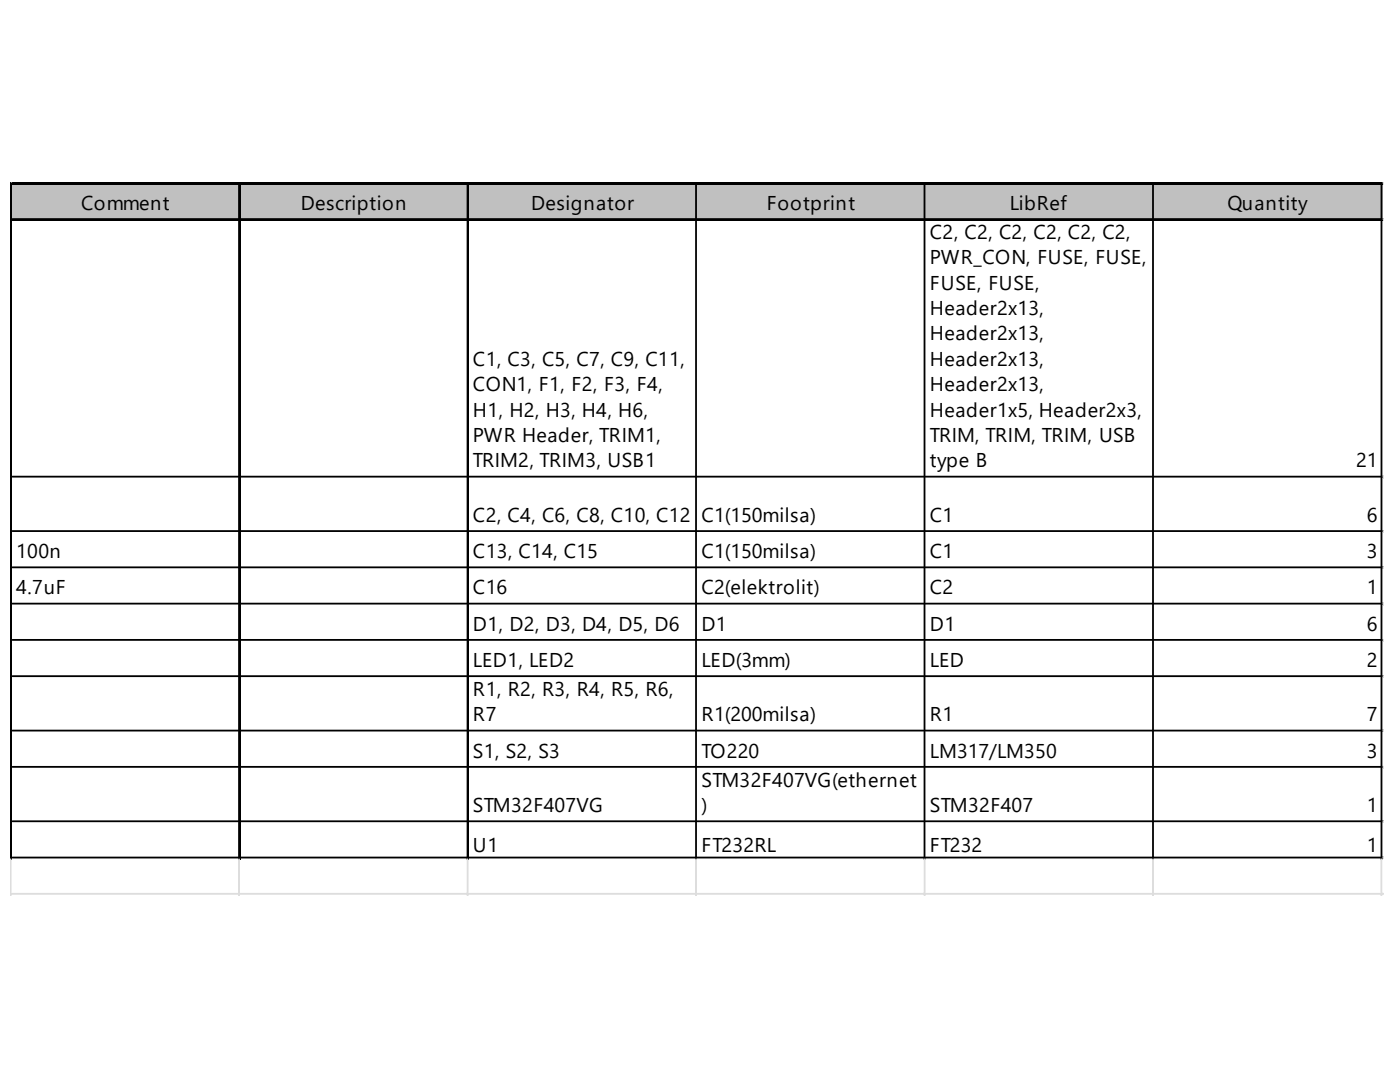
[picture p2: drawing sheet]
<svg xmlns="http://www.w3.org/2000/svg" width="279mm" height="216mm" viewBox="0 0 279 216" stroke-linecap="round" stroke-linejoin="round" font-family="sans-serif">
<defs><g id="words">
<g font-size="4">
<text x="16.2" y="41.9">Comment</text>
<text x="60" y="41.9">Description</text>
<text x="106" y="41.9">Designator</text>
<text x="153" y="41.9">Footprint</text>
<text x="201.5" y="41.9">LibRef</text>
<text x="244.9" y="41.9">Quantity</text>
<text x="185.6" y="47.7">C2, C2, C2, C2, C2, C2,</text>
<text x="185.6" y="52.7">PWR_CON, FUSE, FUSE,</text>
<text x="185.6" y="57.8">FUSE, FUSE,</text>
<text x="185.6" y="62.9">Header2x13,</text>
<text x="185.6" y="67.9">Header2x13,</text>
<text x="94.4" y="73">C1, C3, C5, C7, C9, C11,</text>
<text x="185.6" y="73">Header2x13,</text>
<text x="94.4" y="78.1">CON1, F1, F2, F3, F4,</text>
<text x="94.4" y="83.1">H1, H2, H3, H4, H6,</text>
<text x="185.6" y="78.1">Header2x13,</text>
<text x="185.6" y="83.1">Header1x5, Header2x3,</text>
<text x="94.4" y="88.2">PWR Header, TRIM1,</text>
<text x="185.6" y="88.2">TRIM, TRIM, TRIM, USB</text>
<text x="94.4" y="93.3">TRIM2, TRIM3, USB1</text>
<text x="185.6" y="93.3">type B</text>
<text x="270.6" y="93.3">21</text>
<text x="94.4" y="104.1">C2, C4, C6, C8, C10, C12</text>
<text x="140" y="104.1">C1(150milsa)</text>
<text x="185.6" y="104.1">C1</text>
<text x="272.8" y="104.1">6</text>
<text x="3.2" y="111.4">100n</text>
<text x="94.4" y="111.4">C13, C14, C15</text>
<text x="140" y="111.4">C1(150milsa)</text>
<text x="185.6" y="111.4">C1</text>
<text x="272.8" y="111.4">3</text>
<text x="3.2" y="118.6">4.7uF</text>
<text x="94.4" y="118.6">C16</text>
<text x="140" y="118.6">C2(elektrolit)</text>
<text x="185.6" y="118.6">C2</text>
<text x="272.8" y="118.6">1</text>
<text x="94.4" y="125.8">D1, D2, D3, D4, D5, D6</text>
<text x="140" y="125.8">D1</text>
<text x="185.6" y="125.8">D1</text>
<text x="272.8" y="125.8">6</text>
<text x="94.4" y="133.1">LED1, LED2</text>
<text x="140" y="133.1">LED(3mm)</text>
<text x="185.6" y="133.1">LED</text>
<text x="272.8" y="133.1">2</text>
<text x="94.4" y="138.9">R1, R2, R3, R4, R5, R6,</text>
<text x="94.4" y="143.9">R7</text>
<text x="140" y="143.9">R1(200milsa)</text>
<text x="185.6" y="143.9">R1</text>
<text x="272.8" y="143.9">7</text>
<text x="94.4" y="151.2">S1, S2, S3</text>
<text x="140" y="151.2">TO220</text>
<text x="185.6" y="151.2">LM317/LM350</text>
<text x="272.8" y="151.2">3</text>
<text x="140" y="157">STM32F407VG(ethernet</text>
<text x="94.4" y="162">STM32F407VG</text>
<text x="140" y="162">)</text>
<text x="185.6" y="162">STM32F407</text>
<text x="272.8" y="162">1</text>
<text x="94.4" y="170">U1</text>
<text x="140" y="170">FT232RL</text>
<text x="185.6" y="170">FT232</text>
<text x="272.8" y="170">1</text>
</g>
</g></defs>
<path d="M2.4 36.8h273.7v7.3h-273.7z" fill="#c0c0c0"/>
<g fill="none" stroke="#000" stroke-width=".36">
<path d="M2.1 36.5v135M2.3 36.5v135M2.5 36.5h273.6M2.5 36.7h273.6M47.7 36.8v134.7M47.9 36.8v134.7M93.3 36.8v134.7M93.5 36.8v134.7M138.9 36.8v134.7M184.5 36.8v134.7M230.1 36.8v134.7M275.7 36.8v134.7"/>
<path d="M2.5 43.7h273.6M2.5 43.9h273.6M2.5 95.1h273.6M2.5 106h273.6M2.5 113.2h273.6M2.5 120.4h273.6M2.5 127.7h273.6M2.5 134.9h273.6M2.5 145.8h273.6M2.5 153h273.6M2.5 163.9h273.6M2.5 171.1h273.6"/>
</g>
<path d="M276.1 36.5h.1M2.1 171.5v7.3M47.7 171.5v7.3M93.3 171.5v7.3M138.9 171.5v7.3M184.5 171.5v7.3M230.1 171.5v7.3M275.7 171.5v7.3" fill="none" stroke="#dadcdd" stroke-width=".36"/>
<path d="M276.1 36.5v.3z" fill="#dadcdd"/>
<path d="M276.1 43.7h.1" fill="none" stroke="#dadcdd" stroke-width=".36"/>
<path d="M276.1 43.7v.4z" fill="#dadcdd"/>
<path d="M276.1 95.1h.1" fill="none" stroke="#dadcdd" stroke-width=".36"/>
<path d="M276.1 95.1v.4z" fill="#dadcdd"/>
<path d="M276.1 106h.1" fill="none" stroke="#dadcdd" stroke-width=".36"/>
<path d="M276.1 106v.3z" fill="#dadcdd"/>
<path d="M276.1 113.2h.1" fill="none" stroke="#dadcdd" stroke-width=".36"/>
<path d="M276.1 113.2v.4z" fill="#dadcdd"/>
<path d="M276.1 120.4h.1" fill="none" stroke="#dadcdd" stroke-width=".36"/>
<path d="M276.1 120.4v.4z" fill="#dadcdd"/>
<path d="M276.1 127.7h.1" fill="none" stroke="#dadcdd" stroke-width=".36"/>
<path d="M276.1 127.7v.3z" fill="#dadcdd"/>
<path d="M276.1 134.9h.1" fill="none" stroke="#dadcdd" stroke-width=".36"/>
<path d="M276.1 134.9v.4z" fill="#dadcdd"/>
<path d="M276.1 145.8h.1" fill="none" stroke="#dadcdd" stroke-width=".36"/>
<path d="M276.1 145.8v.3z" fill="#dadcdd"/>
<path d="M276.1 153h.1" fill="none" stroke="#dadcdd" stroke-width=".36"/>
<path d="M276.1 153v.4z" fill="#dadcdd"/>
<path d="M276.1 163.9h.1" fill="none" stroke="#dadcdd" stroke-width=".36"/>
<path d="M276.1 163.9v.3z" fill="#dadcdd"/>
<path d="M276.1 171.1h.1" fill="none" stroke="#dadcdd" stroke-width=".36"/>
<path d="M276.1 171.1v.4z" fill="#dadcdd"/>
<path d="M2.1 178.4h274" fill="none" stroke="#dadcdd" stroke-width=".36"/>
<use href="#words"/>
</svg>
